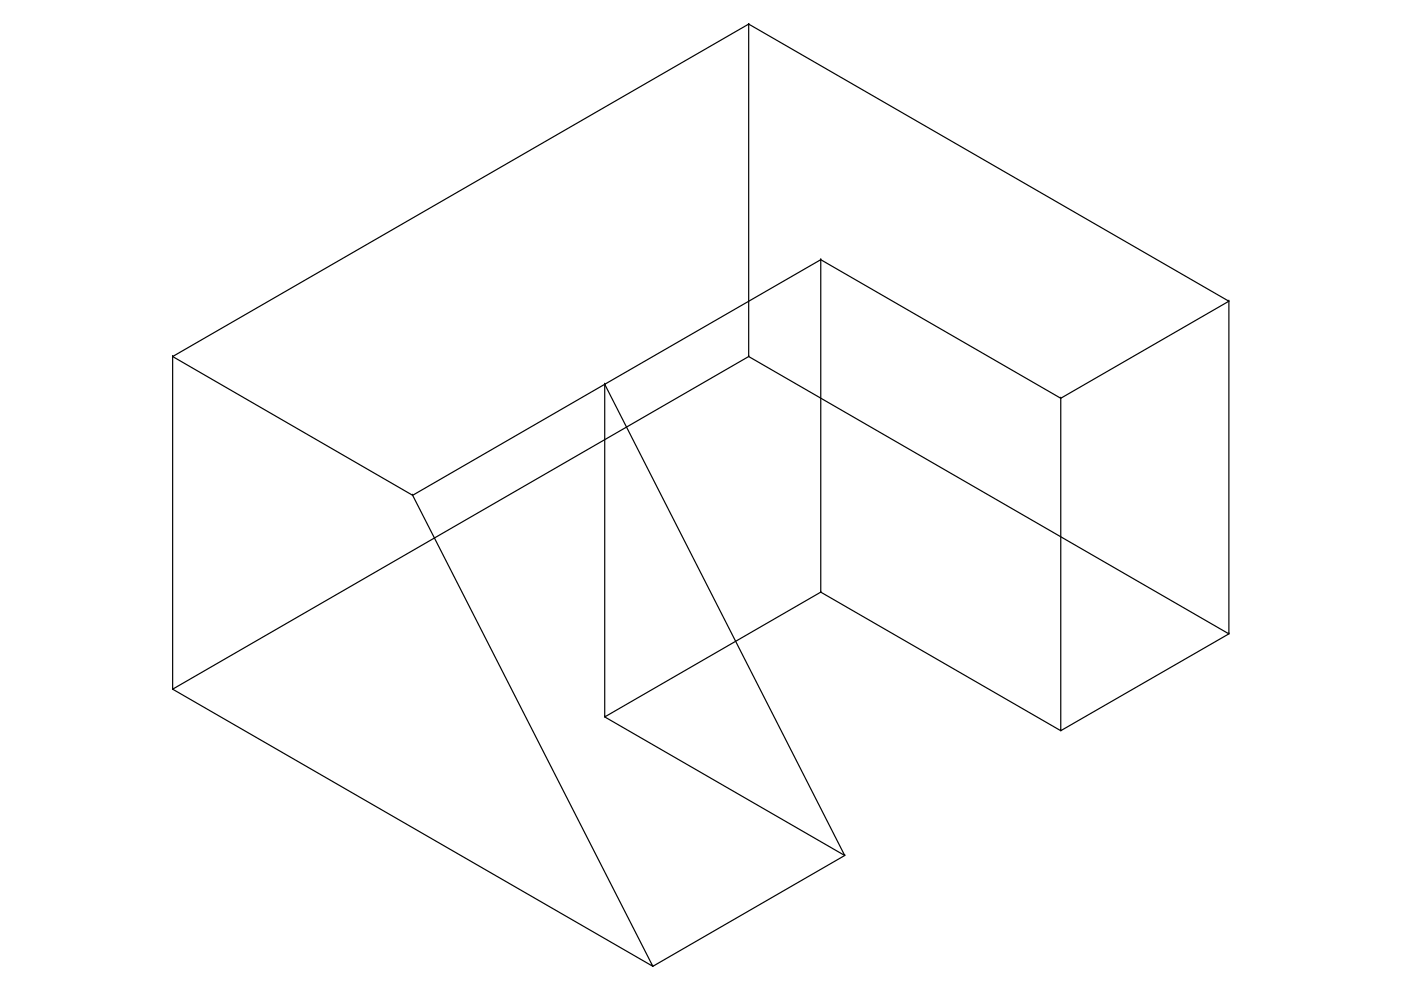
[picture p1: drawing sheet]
<svg xmlns="http://www.w3.org/2000/svg" width="297mm" height="210mm" viewBox="0 0 297 210" stroke-linecap="round" stroke-linejoin="round" font-family="sans-serif">
<!-- layer: 0 -->
<g fill="none" stroke="#000" stroke-width=".25">
<path d="M158.7 5.1l-122.1 70.5 50.9 29.4 50.9 99.9-101.8-58.8M158.7 5.1h.1M174 55.1l50.9 29.3v70.5l-50.9-29.4M174 55.1h.1M36.6 75.6v70.5l122.1-70.5M36.6 75.6h.1M158.7 75.6h.1M260.5 63.9v70.5l-35.6 20.5M260.5 63.9h.1M128.2 81.5l50.9 99.9-40.7 23.5M128.2 81.5l45.8-26.4v70.4l-45.8 26.5zM128.2 81.5h.1"/>
<path d="M128.2 81.5l-40.7 23.5M224.9 84.4l35.6-20.5-101.8-58.8v70.5l101.8 58.8M224.9 84.4h.1M87.5 105h.1M174 125.5h.1M260.5 134.4h.1M36.6 146.1h.1M128.2 152h.1M128.2 152l50.9 29.4M224.9 154.9h.1M179.1 181.4h.1M138.4 204.9h.1"/>
</g>
</svg>
